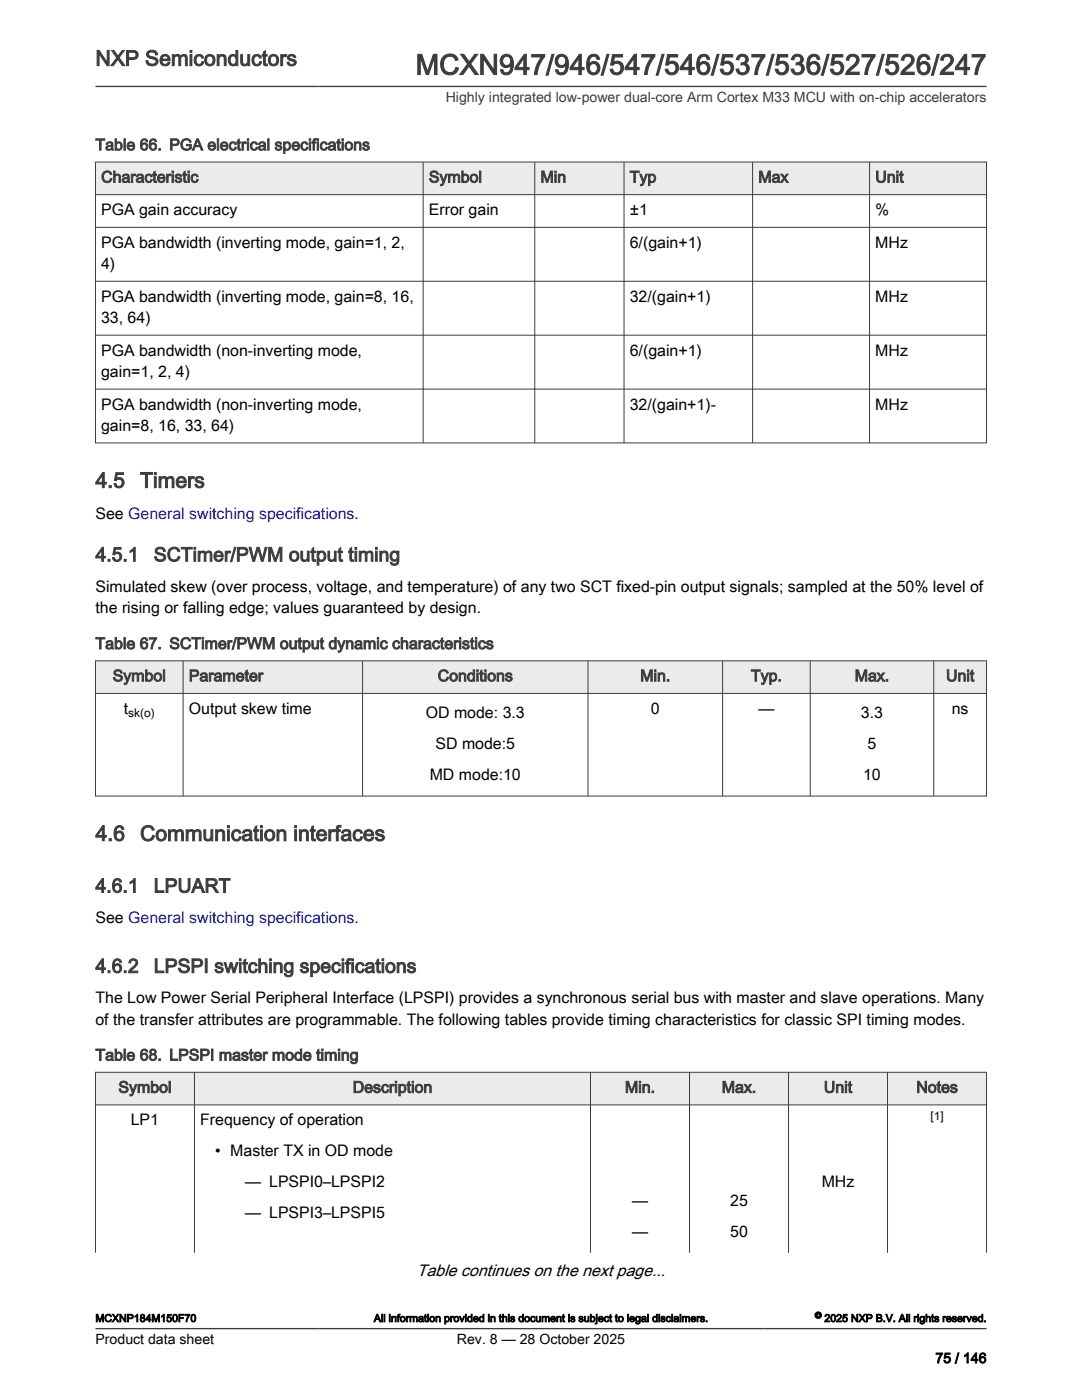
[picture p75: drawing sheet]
<svg xmlns="http://www.w3.org/2000/svg" width="216mm" height="279mm" viewBox="0 0 216 279" stroke-linecap="round" stroke-linejoin="round" font-family="sans-serif">
<defs><g id="words">
<text font-size="5.6" fill="#3c3c3c" x="82.9" y="14.9">MCXN947/946/547/546/537/536/527/526/247</text>
<g font-size="4.2" fill="#3c3c3c">
<text x="19" y="13.1">NXP Semiconductors</text>
<text x="19" y="97.3">4.5</text>
<text x="27.9" y="97.3">Timers</text>
<text x="19" y="167.8">4.6</text>
<text x="27.9" y="167.8">Communication interfaces</text>
</g>
<g font-size="3.9" fill="#3c3c3c">
<text x="19" y="112">4.5.1</text>
<text x="30.7" y="112">SCTimer/PWM output timing</text>
<text x="19.1" y="178.1">4.6.1</text>
<text x="30.7" y="178.1">LPUART</text>
<text x="19" y="194.1">4.6.2</text>
<text x="30.7" y="194.1">LPSPI switching specifications</text>
</g>
<text font-size="3.3" x="83.2" y="254.7">Table continues on the next page...</text>
<g font-size="3.2" fill="#3c3c3c">
<text x="19" y="30">Table 66. PGA electrical specifications</text>
<text x="20.2" y="36.4">Characteristic</text>
<text x="85.6" y="36.4">Symbol</text>
<text x="107.8" y="36.4">Min</text>
<text x="125.7" y="36.4">Typ</text>
<text x="151.3" y="36.4">Max</text>
<text x="174.7" y="36.4">Unit</text>
<text x="19" y="129.5">Table 67. SCTimer/PWM output dynamic characteristics</text>
<text x="22.5" y="135.9">Symbol</text>
<text x="37.7" y="135.9">Parameter</text>
<text x="87.3" y="135.9">Conditions</text>
<text x="127.8" y="135.9">Min.</text>
<text x="149.8" y="135.9">Typ.</text>
<text x="170.6" y="135.9">Max.</text>
<text x="188.8" y="135.9">Unit</text>
<text x="19" y="211.6">Table 68. LPSPI master mode timing</text>
<text x="23.6" y="218.1">Symbol</text>
<text x="70.4" y="218.1">Description</text>
<text x="124.7" y="218.1">Min.</text>
<text x="144" y="218.1">Max.</text>
<text x="164.4" y="218.1">Unit</text>
<text x="182.8" y="218.1">Notes</text>
</g>
<g font-size="3.2">
<text x="20.2" y="42.9">PGA gain accuracy</text>
<text x="85.6" y="42.9">Error gain</text>
<text x="125.7" y="42.9">±1</text>
<text x="174.7" y="42.9">%</text>
<text x="20.2" y="49.5">PGA bandwidth (inverting mode, gain=1, 2,</text>
<text x="20.2" y="53.7">4)</text>
<text x="125.7" y="49.5">6/(gain+1)</text>
<text x="174.7" y="49.5">MHz</text>
<text x="20.2" y="60.2">PGA bandwidth (inverting mode, gain=8, 16,</text>
<text x="20.2" y="64.5">33, 64)</text>
<text x="125.7" y="60.2">32/(gain+1)</text>
<text x="174.7" y="60.2">MHz</text>
<text x="20.2" y="71">PGA bandwidth (non-inverting mode,</text>
<text x="125.7" y="71">6/(gain+1)</text>
<text x="174.7" y="71">MHz</text>
<text x="20.2" y="75.2">gain=1, 2, 4)</text>
<text x="20.2" y="81.7">PGA bandwidth (non-inverting mode,</text>
<text x="125.7" y="81.7">32/(gain+1)-</text>
<text x="174.7" y="81.7">MHz</text>
<text x="20.2" y="86">gain=8, 16, 33, 64)</text>
<text x="19.1" y="103.5">See General switching specifications.</text>
<text x="19" y="118.1">Simulated skew (over process, voltage, and temperature) of any two SCT fixed-pin output signals; sampled at the 50% level of</text>
<text x="19" y="122.4">the rising or falling edge; values guaranteed by design.</text>
<text x="24.7" y="142.5">t</text>
<text x="37.7" y="142.5">Output skew time</text>
<text x="85" y="143.3">OD mode: 3.3</text>
<text x="129.9" y="142.5">0</text>
<text x="151.3" y="142.5">—</text>
<text x="171.8" y="143.3">3.3</text>
<text x="189.9" y="142.5">ns</text>
<text x="86.9" y="149.5">SD mode:5</text>
<text x="173.1" y="149.5">5</text>
<text x="85.7" y="155.6">MD mode:10</text>
<text x="172.2" y="155.6">10</text>
<text x="19.1" y="184.2">See General switching specifications.</text>
<text x="19" y="200.3">The Low Power Serial Peripheral Interface (LPSPI) provides a synchronous serial bus with master and slave operations. Many</text>
<text x="19" y="204.5">of the transfer attributes are programmable. The following tables provide timing characteristics for classic SPI timing modes.</text>
<text x="26.1" y="224.6">LP1</text>
<text x="40" y="224.6">Frequency of operation</text>
<text x="43" y="230.7">• Master TX in OD mode</text>
<text x="49" y="236.9">— LPSPI0–LPSPI2</text>
<text x="164" y="236.9">MHz</text>
<text x="49" y="243">— LPSPI3–LPSPI5</text>
<text x="126.1" y="240.7">—</text>
<text x="145.7" y="240.7">25</text>
<text x="126.1" y="246.8">—</text>
<text x="145.7" y="246.8">50</text>
</g>
<text font-size="2.8" fill="#3c3c3c" x="88.9" y="20.4">Highly integrated low-power dual-core Arm Cortex M33 MCU with on-chip accelerators</text>
<g font-size="2.8">
<text x="19" y="268.1">Product data sheet</text>
<text x="91.2" y="268.1">Rev. 8 — 28 October 2025</text>
<text x="186.6" y="272">75 / 146</text>
</g>
<g font-size="2.4">
<text x="25.6" y="143.1">sk(o)</text>
<text x="185.7" y="223.5">[1]</text>
</g>
<g font-size="2.1">
<text x="19" y="263.8">MCXNP184M150F70</text>
<text x="74.6" y="263.8">All information provided in this document is subject to legal disclaimers.</text>
<text x="164.5" y="263.8">2025 NXP B.V. All rights reserved.</text>
</g>
<text font-size="1.8" x="162.6" y="263.1">©</text>
</g></defs>
<path d="M19 32.3h177.8v6.5h-177.8z" fill-rule="evenodd" fill="#ebebeb"/>
<g fill="none" stroke="#3c3c3c" stroke-width=".2">
<path d="M19 32.3h177.9M19 38.8h177.9M19 32.3v56.2M84.4 32.3v56.2M106.7 32.3v56.2M124.5 32.3v56.2M150.2 32.3v56.2M173.5 32.3v56.2M196.8 32.3v56.2M19 45.4h177.9M19 56.1h177.9M19 66.9h177.9"/>
<path d="M19 77.7h177.9M19 88.4h177.9"/>
</g>
<path d="M19 131.9h177.8v6.5h-177.8z" fill-rule="evenodd" fill="#ebebeb"/>
<path d="M19 131.9h177.9M19 138.4h177.9M19 131.8v27.1M36.5 131.8v27.1M72.3 131.8v27.1M117.3 131.8v27.1M144.2 131.8v27.1M161.7 131.8v27.1M186.3 131.8v27.1M196.8 131.8v27.1M19 158.9h177.9" fill="none" stroke="#3c3c3c" stroke-width=".2"/>
<path d="M19 214h177.8v6.5h-177.8z" fill-rule="evenodd" fill="#ebebeb"/>
<path d="M19 214h177.9M19 213.9v36.1M38.8 213.9v36.1M117.8 213.9v36.1M137.6 213.9v36.1M157.3 213.9v36.1M177.1 213.9v36.1M196.8 213.9v36.1M19 220.5h177.9" fill="none" stroke="#3c3c3c" stroke-width=".2"/>
<path d="M19 17.3h177.8M19 265.2h177.8" fill="none" stroke="#3c3c3c" stroke-width=".26"/>
<path d="M18.7 269.3h14v4h-14z" fill="#fff"/>
<use href="#words"/>
</svg>
